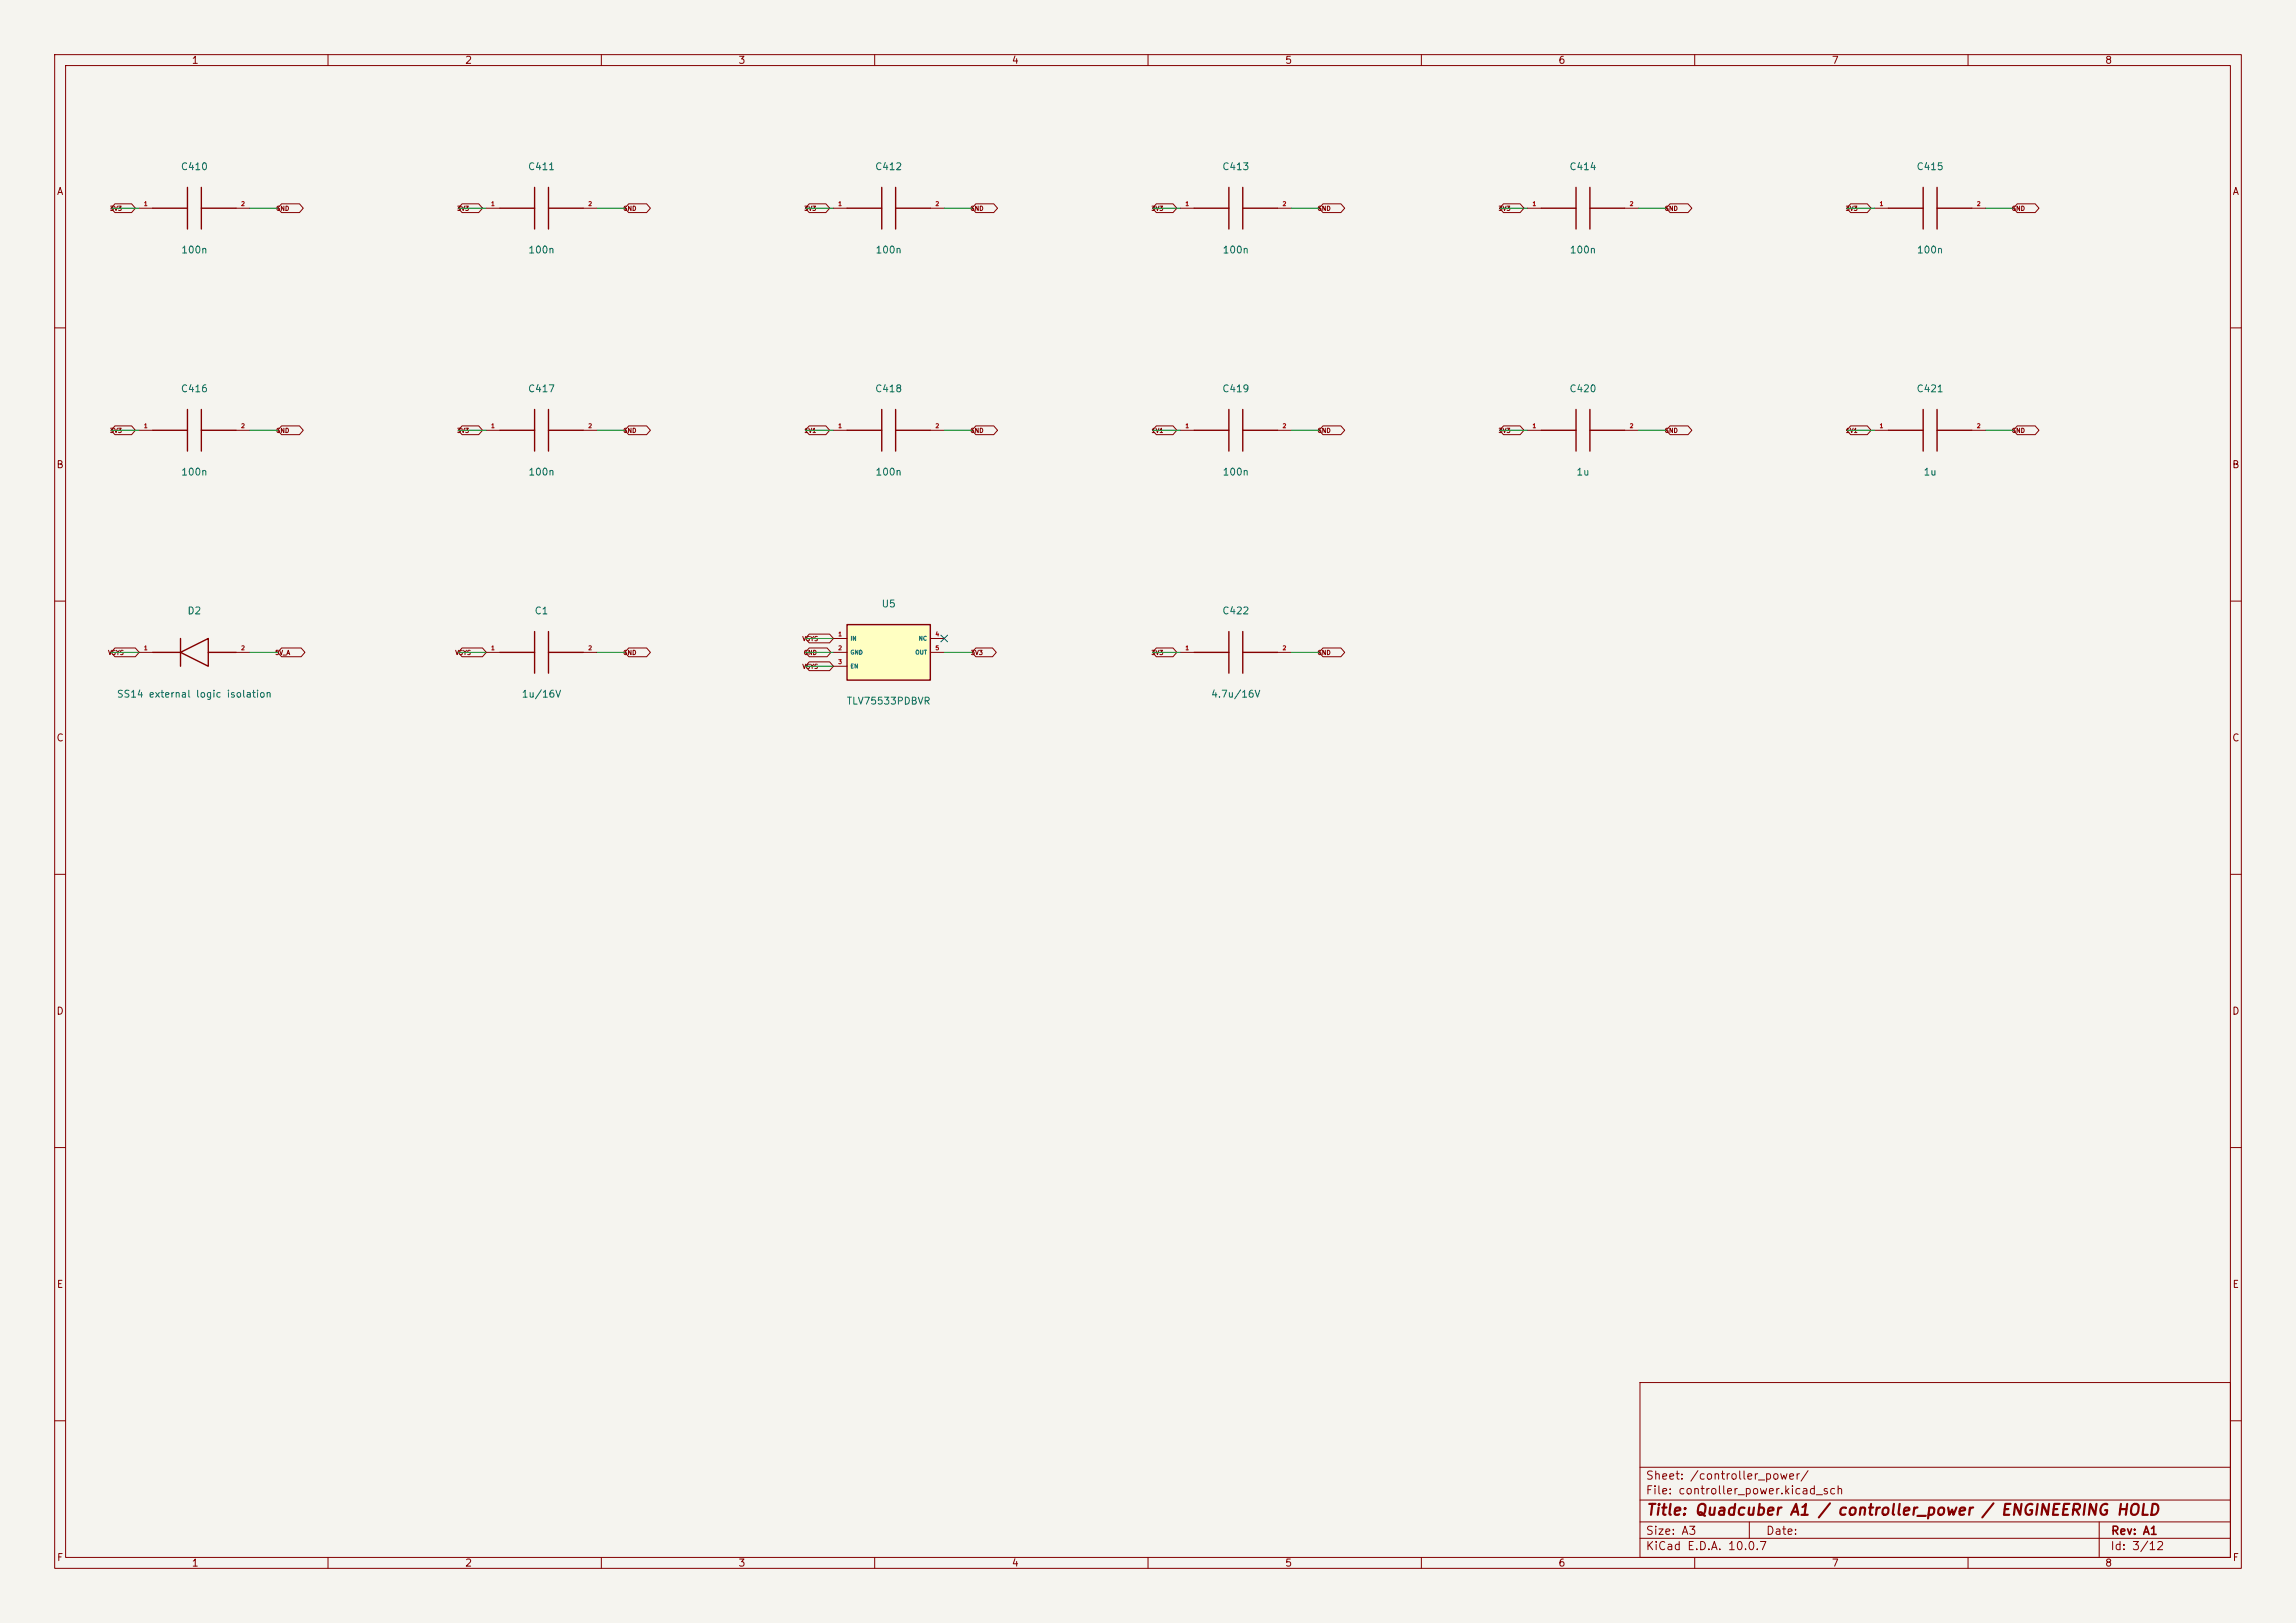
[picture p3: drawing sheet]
<svg xmlns="http://www.w3.org/2000/svg" width="420mm" height="297mm" viewBox="0 0 420 297" stroke-linecap="round" stroke-linejoin="round" font-family="sans-serif">
<defs><g id="words">
<text font-size="2" fill="#840000" x="301" y="277.8">Title: Quadcuber A1 / controller_power / ENGINEERING HOLD</text>
<g font-size="1.5" fill="#840000">
<text x="300.9" y="273.8">File: controller_power.kicad_sch</text>
<text x="300.9" y="271.1">Sheet: /controller_power/</text>
<text x="300.9" y="281.2">Size: A3</text>
<text x="322.9" y="281.2">Date:</text>
<text x="386" y="281.2">Rev: A1</text>
<text x="300.9" y="284">KiCad E.D.A. 10.0.7</text>
<text x="385.9" y="284">Id: 3/12</text>
</g>
<g font-size="1.3" fill="#840000">
<text x="35" y="12">1</text>
<text x="85" y="12">2</text>
<text x="135" y="12">3</text>
<text x="185" y="12">4</text>
<text x="235" y="12">5</text>
<text x="285" y="12">6</text>
<text x="335" y="12">7</text>
<text x="385" y="12">8</text>
<text x="10.3" y="36">A</text>
<text x="408.3" y="36">A</text>
<text x="10.2" y="86">B</text>
<text x="408.2" y="86">B</text>
<text x="10.2" y="136">C</text>
<text x="408.2" y="136">C</text>
<text x="10.2" y="186">D</text>
<text x="408.2" y="186">D</text>
<text x="10.3" y="236">E</text>
<text x="408.3" y="236">E</text>
<text x="10.3" y="286">F</text>
<text x="35" y="287">1</text>
<text x="85" y="287">2</text>
<text x="135" y="287">3</text>
<text x="185" y="287">4</text>
<text x="235" y="287">5</text>
<text x="285" y="287">6</text>
<text x="335" y="287">7</text>
<text x="385" y="287">8</text>
<text x="408.3" y="286">F</text>
</g>
<g font-size="1.3" fill="#006464">
<text x="33" y="31.4">C410</text>
<text x="96.5" y="31.4">C411</text>
<text x="160" y="31.4">C412</text>
<text x="223.5" y="31.4">C413</text>
<text x="287" y="31.4">C414</text>
<text x="350.5" y="31.4">C415</text>
<text x="33" y="46.7">100n</text>
<text x="96.5" y="46.7">100n</text>
<text x="160" y="46.7">100n</text>
<text x="223.5" y="46.7">100n</text>
<text x="287" y="46.7">100n</text>
<text x="350.5" y="46.7">100n</text>
<text x="33" y="72.1">C416</text>
<text x="96.5" y="72.1">C417</text>
<text x="160" y="72.1">C418</text>
<text x="223.5" y="72.1">C419</text>
<text x="287" y="72.1">C420</text>
<text x="350.5" y="72.1">C421</text>
<text x="33" y="87.3">100n</text>
<text x="96.5" y="87.3">100n</text>
<text x="160" y="87.3">100n</text>
<text x="223.5" y="87.3">100n</text>
<text x="288.3" y="87.3">1u</text>
<text x="351.8" y="87.3">1u</text>
<text x="34.2" y="112.7">D2</text>
<text x="97.7" y="112.7">C1</text>
<text x="161.2" y="111.5">U5</text>
<text x="223.5" y="112.7">C422</text>
<text x="21.3" y="128">SS14 external logic isolation</text>
<text x="95.3" y="128">1u/16V</text>
<text x="154.8" y="129.2">TLV75533PDBVR</text>
<text x="221.4" y="128">4.7u/16V</text>
</g>
<g font-size=".8" fill="#840000">
<text x="20" y="38.8">3V3</text>
<text x="50.4" y="38.8">GND</text>
<text x="83.5" y="38.8">3V3</text>
<text x="113.9" y="38.8">GND</text>
<text x="147" y="38.8">3V3</text>
<text x="177.4" y="38.8">GND</text>
<text x="210.5" y="38.8">3V3</text>
<text x="240.9" y="38.8">GND</text>
<text x="274" y="38.8">3V3</text>
<text x="304.4" y="38.8">GND</text>
<text x="337.5" y="38.8">3V3</text>
<text x="367.9" y="38.8">GND</text>
<text x="20" y="79.4">3V3</text>
<text x="50.4" y="79.4">GND</text>
<text x="83.5" y="79.4">3V3</text>
<text x="113.9" y="79.4">GND</text>
<text x="147" y="79.4">1V1</text>
<text x="177.4" y="79.4">GND</text>
<text x="210.5" y="79.4">1V1</text>
<text x="240.9" y="79.4">GND</text>
<text x="274" y="79.4">3V3</text>
<text x="304.4" y="79.4">GND</text>
<text x="337.5" y="79.4">1V1</text>
<text x="367.9" y="79.4">GND</text>
<text x="146.7" y="117.5">VSYS</text>
<text x="19.7" y="120">VSYS</text>
<text x="50.2" y="120">5V_A</text>
<text x="83.2" y="120">VSYS</text>
<text x="113.9" y="120">GND</text>
<text x="146.7" y="122.6">VSYS</text>
<text x="146.9" y="120">GND</text>
<text x="177.5" y="120">3V3</text>
<text x="210.5" y="120">3V3</text>
<text x="240.9" y="120">GND</text>
</g>
<g font-size=".8" fill="#a90000">
<text x="26.2" y="37.9">1</text>
<text x="44" y="37.9">2</text>
<text x="89.7" y="37.9">1</text>
<text x="107.5" y="37.9">2</text>
<text x="153.2" y="37.9">1</text>
<text x="171" y="37.9">2</text>
<text x="216.7" y="37.9">1</text>
<text x="234.5" y="37.9">2</text>
<text x="280.2" y="37.9">1</text>
<text x="298" y="37.9">2</text>
<text x="343.7" y="37.9">1</text>
<text x="361.5" y="37.9">2</text>
<text x="26.2" y="78.5">1</text>
<text x="44" y="78.5">2</text>
<text x="89.7" y="78.5">1</text>
<text x="107.5" y="78.5">2</text>
<text x="153.2" y="78.5">1</text>
<text x="171" y="78.5">2</text>
<text x="216.7" y="78.5">1</text>
<text x="234.5" y="78.5">2</text>
<text x="280.2" y="78.5">1</text>
<text x="298" y="78.5">2</text>
<text x="343.7" y="78.5">1</text>
<text x="361.5" y="78.5">2</text>
<text x="26.2" y="119.2">1</text>
<text x="44" y="119.2">2</text>
<text x="89.7" y="119.2">1</text>
<text x="107.5" y="119.2">2</text>
<text x="153.2" y="116.6">1</text>
<text x="153.2" y="119.2">2</text>
<text x="171" y="116.6">4</text>
<text x="171" y="119.2">5</text>
<text x="216.7" y="119.2">1</text>
<text x="234.5" y="119.2">2</text>
<text x="153.2" y="121.7">3</text>
</g>
<g font-size=".8" fill="#006464">
<text x="155.5" y="117.4">IN</text>
<text x="155.5" y="119.9">GND</text>
<text x="167.4" y="119.9">OUT</text>
<text x="168" y="117.4">NC</text>
<text x="155.5" y="122.5">EN</text>
</g>
</g></defs>
<path d="M0 0h420v297h-420z" fill="#f5f4ef" stroke="#f5f4ef" stroke-width=".18"/>
<g fill="none" stroke="#840000" stroke-width=".18">
<path d="M10 10h400v277h-400zM12 12h396v273h-396zM60 10v2M110 10v2M160 10v2M210 10v2M260 10v2M310 10v2M360 10v2M88.9 38.1h2.5M106.7 38.1h2.5M215.9 38.1h2.5"/>
<path d="M233.7 38.1h2.5M279.4 38.1h2.5M297.2 38.1h2.5M342.9 38.1h2.5M360.7 38.1h2.5M10 60h2M88.9 78.7h2.5M106.7 78.7h2.5M215.9 78.7h2.5M233.7 78.7h2.5M279.4 78.7h2.5M297.2 78.7h2.5"/>
<path d="M408 60h2M10 110h2M25.4 119.4h2.5M43.2 119.4h2.5M215.9 119.4h2.5M233.7 119.4h2.5M408 110h2M10 160h2M408 160h2M10 210h2M408 210h2M300 253h108v32h-108z"/>
<path d="M10 260h2M300 278.5h108M300 274.5h108M300 268.5h108M320 278.5v3M384 278.5v6.5M408 260h2M60 285v2M110 285v2M160 285v2M210 285v2M260 285v2"/>
<path d="M300 281.5h108M310 285v2M360 285v2"/>
</g>
<g fill="none" stroke="#840000" stroke-width=".25">
<path d="M91.4 38.1h6.4M97.8 34.3v7.6M100.3 38.1h6.4M100.3 34.3v7.6M218.4 38.1h6.4M224.8 34.3v7.6M227.3 34.3v7.6M227.3 38.1h6.4M281.9 38.1h6.4M288.3 34.3v7.6M290.8 34.3v7.6M290.8 38.1h6.4"/>
<path d="M345.4 38.1h6.4M351.8 34.3v7.6M354.3 38.1h6.4M354.3 34.3v7.6M91.4 78.7h6.4M97.8 74.9v7.7M100.3 78.7h6.4M100.3 74.9v7.7M218.4 78.7h6.4M224.8 74.9v7.7M227.3 78.7h6.4M227.3 74.9v7.7"/>
<path d="M281.9 78.7h6.4M288.3 74.9v7.7M290.8 78.7h6.4M290.8 74.9v7.7M27.9 119.4h5.1M33 119.4l5.1-2.6v5.1zM33 116.8v5.1M38.1 119.4h5.1M218.4 119.4h6.4M224.8 115.6v7.6M227.3 115.6v7.6M227.3 119.4h6.4"/>
</g>
<path d="M154.9 114.3h15.3v10.2h-15.3z" fill="#ffffc2"/>
<g fill="none" stroke="#840000" stroke-width=".25">
<path d="M27.9 38.1h6.4M34.3 34.3v7.6M36.8 38.1h6.4M36.8 34.3v7.6M154.9 38.1h6.4M161.3 34.3v7.6M163.8 38.1h6.4M163.8 34.3v7.6M27.9 78.7h6.4M34.3 74.9v7.7M36.8 74.9v7.7M36.8 78.7h6.4"/>
<path d="M154.9 78.7h6.4M161.3 74.9v7.7M163.8 74.9v7.7M163.8 78.7h6.4M345.4 78.7h6.4M351.8 74.9v7.7M354.3 78.7h6.4M354.3 74.9v7.7M91.4 119.4h6.4M97.8 115.6v7.6M100.3 119.4h6.4M100.3 115.6v7.6"/>
<path d="M154.9 114.3h15.3v10.2h-15.3z"/>
</g>
<g fill="none" stroke="#840000" stroke-width=".18">
<path d="M21 37.3h3.1l.7 .8-.7 .8h-3.1l-.7-.8zM25.4 38.1h2.5M43.2 38.1h2.5M51.5 37.3h3.3l.7 .8-.7 .8h-3.3l-.7-.8zM84.5 37.3h3.1l.7 .8-.7 .8h-3.1l-.7-.8zM115 37.3h3.3l.7 .8-.7 .8h-3.3l-.7-.8zM148 37.3h3.1l.7 .8-.7 .8h-3.1l-.7-.8zM152.4 38.1h2.5M170.2 38.1h2.5M178.5 37.3h3.3l.7 .8-.7 .8h-3.3l-.7-.8zM211.5 37.3h3.1l.7 .8-.7 .8h-3.1l-.7-.8zM242 37.3h3.3l.7 .8-.7 .8h-3.3l-.7-.8z"/>
<path d="M275 37.3h3.1l.7 .8-.7 .8h-3.1l-.7-.8zM305.5 37.3h3.3l.7 .8-.7 .8h-3.3l-.7-.8zM338.5 37.3h3.1l.7 .8-.7 .8h-3.1l-.7-.8zM369 37.3h3.3l.7 .8-.7 .8h-3.3l-.7-.8zM21 77.9h3.1l.7 .8-.7 .8h-3.1l-.7-.8zM25.4 78.7h2.5M43.2 78.7h2.5M51.5 77.9h3.3l.7 .8-.7 .8h-3.3l-.7-.8zM84.5 77.9h3.1l.7 .8-.7 .8h-3.1l-.7-.8zM115 77.9h3.3l.7 .8-.7 .8h-3.3l-.7-.8zM148 77.9h3.1l.7 .8-.7 .8h-3.1l-.7-.8zM152.4 78.7h2.5"/>
<path d="M170.2 78.7h2.5M178.5 77.9h3.3l.7 .8-.7 .8h-3.3l-.7-.8zM211.5 77.9h3.1l.7 .8-.7 .8h-3.1l-.7-.8zM242 77.9h3.3l.7 .8-.7 .8h-3.3l-.7-.8zM275 77.9h3.1l.7 .8-.7 .8h-3.1l-.7-.8zM305.5 77.9h3.3l.7 .8-.7 .8h-3.3l-.7-.8zM338.5 77.9h3.1l.7 .8-.7 .8h-3.1l-.7-.8zM342.9 78.7h2.5M360.7 78.7h2.5M369 77.9h3.3l.7 .8-.7 .8h-3.3l-.7-.8zM21 118.6h3.8l.7 .8-.7 .8h-3.8l-.7-.8zM51.5 118.6h3.6l.7 .8-.7 .8h-3.6l-.7-.8z"/>
<path d="M84.5 118.6h3.8l.7 .8-.7 .8h-3.8l-.7-.8zM88.9 119.4h2.5M106.7 119.4h2.5M115 118.6h3.3l.7 .8-.7 .8h-3.3l-.7-.8zM148 116h3.8l.7 .8-.7 .8h-3.8l-.7-.8zM148 118.6h3.3l.7 .8-.7 .8h-3.3l-.7-.8zM152.4 116.8h2.5M152.4 119.4h2.5M170.2 116.8h2.5M170.2 119.4h2.5M178.5 118.6h3l.7 .8-.7 .8h-3l-.7-.8zM211.5 118.6h3.1l.7 .8-.7 .8h-3.1l-.7-.8z"/>
<path d="M242 118.6h3.3l.7 .8-.7 .8h-3.3l-.7-.8zM148 121.1h3.8l.7 .8-.7 .8h-3.8l-.7-.8zM152.4 121.9h2.5"/>
</g>
<g fill="none" stroke="#009600" stroke-width=".18">
<path d="M20.3 38.1h5.1M45.7 38.1h5.1M83.8 38.1h5.1M109.2 38.1h5.1M147.3 38.1h5.1M172.7 38.1h5.1M210.8 38.1h5.1M236.2 38.1h5.1M274.3 38.1h5.1M299.7 38.1h5.1M337.8 38.1h5.1M363.2 38.1h5.1"/>
<path d="M20.3 78.7h5.1M45.7 78.7h5.1M83.8 78.7h5.1M109.2 78.7h5.1M147.3 78.7h5.1M172.7 78.7h5.1M210.8 78.7h5.1M236.2 78.7h5.1M274.3 78.7h5.1M299.7 78.7h5.1M337.8 78.7h5.1M363.2 78.7h5.1"/>
<path d="M20.3 119.4h5.1M45.7 119.4h5.1M83.8 119.4h5.1M109.2 119.4h5.1M147.3 116.8h5.1M147.3 119.4h5.1M172.7 119.4h5.1M210.8 119.4h5.1M236.2 119.4h5.1M147.3 121.9h5.1"/>
</g>
<path d="M172.1 116.2l1.2 1.2M173.3 116.2l-1.2 1.2" fill="none" stroke="#000084" stroke-width=".18"/>
<use href="#words"/>
</svg>
